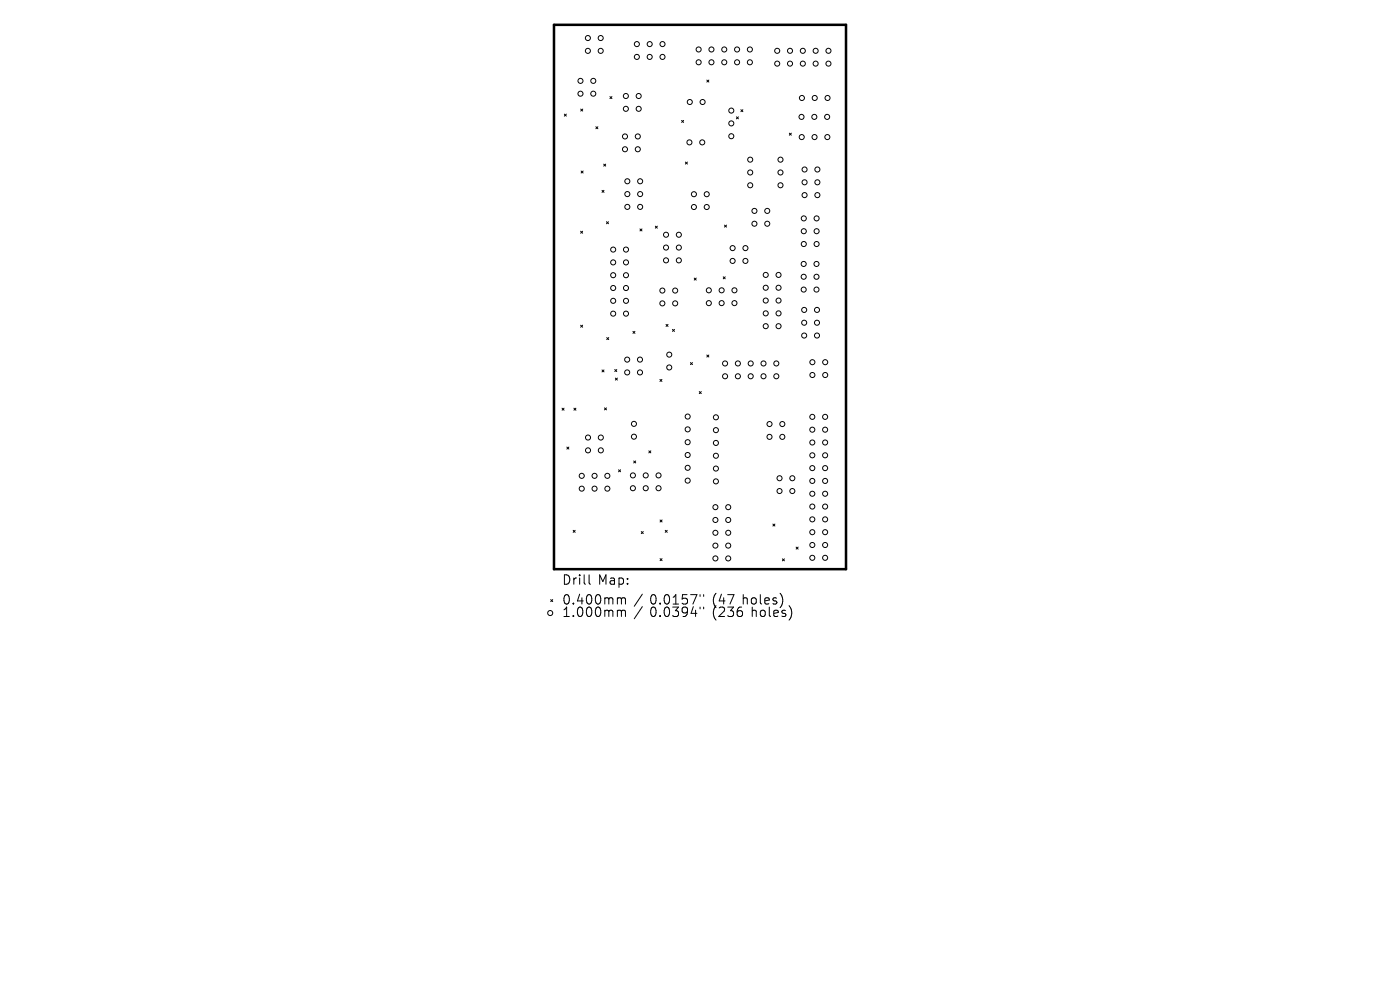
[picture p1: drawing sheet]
<svg xmlns="http://www.w3.org/2000/svg" width="297mm" height="210mm" viewBox="0 0 297 210" stroke-linecap="round" stroke-linejoin="round" font-family="sans-serif">
<defs><g id="words">
<g font-size="2.8">
<text x="119.3" y="124.5">Drill</text>
<text x="126.8" y="124.5">Map:</text>
<text x="119.3" y="128.7">0.400mm</text>
<text x="119.3" y="131.3">1.000mm</text>
<text x="137.9" y="128.7">0.0157&quot;</text>
<text x="137.9" y="131.3">0.0394&quot;</text>
<text x="151.2" y="128.7">(47</text>
<text x="151.2" y="131.3">(236</text>
<text x="157.6" y="128.7">holes)</text>
<text x="159.5" y="131.3">holes)</text>
</g>
</g></defs>
<path d="M117.5 5.3h62v115.4h-62z" fill="none" stroke="#000" stroke-width=".54"/>
<g fill="none" stroke="#000" stroke-width=".21">
<path d="M150 17l.4 .4M150.4 17l-.4 .4M119.7 24.2l.4 .4M120.1 24.2l-.4 .4M123.2 23.1l.4 .5M123.3 36.3l.4 .4M123.6 23.1l-.4 .5M123.7 36.3l-.4 .4M126.4 26.9l.4 .4M126.8 26.9l-.4 .4M128.1 34.8l.4 .4M128.5 34.8l-.4 .4"/>
<path d="M129.4 20.5l.4 .4M129.8 20.5l-.4 .4M144.6 25.5l.4 .5M145 25.5l-.4 .5M145.4 34.4l.4 .4M145.8 34.4l-.4 .4M156.2 24.8l.5 .4M156.7 24.8l-.5 .4M157.2 23.3l.4 .4M157.6 23.3l-.4 .4M167.5 28.3l.4 .4M167.9 28.3l-.4 .4"/>
<path d="M123.2 49.1l.4 .4M123.6 49.1l-.4 .4M127.7 40.4l.4 .4M128.1 40.4l-.4 .4M128.7 47l.4 .5M129.1 47l-.4 .5M135.8 48.6l.4 .4M136.2 48.6l-.4 .4M139 48l.5 .4M139.5 48l-.5 .4M147.3 59l.4 .4M147.7 59l-.4 .4"/>
<path d="M153.4 58.7l.5 .4M153.7 47.8l.4 .4M153.9 58.7l-.5 .4M154.1 47.8l-.4 .4M123.2 69l.4 .4M123.6 69l-.4 .4M127.7 78.5l.4 .4M128.1 78.5l-.4 .4M128.7 71.6l.4 .4M129.1 71.6l-.4 .4M130.4 78.4l.4 .4M130.8 78.4l-.4 .4"/>
<path d="M134.3 70.3l.4 .4M134.7 70.3l-.4 .4M141.3 68.8l.4 .4M141.7 68.8l-.4 .4M142.7 69.9l.4 .4M143.1 69.9l-.4 .4M146.5 76.9l.4 .4M146.9 76.9l-.4 .4M150 75.3l.4 .4M150.4 75.3l-.4 .4M119.2 86.6l.5 .4M119.7 86.6l-.5 .4"/>
<path d="M120.3 94.8l.4 .5M120.7 94.8l-.4 .5M121.8 86.6l.4 .4M122.2 86.6l-.4 .4M128.2 86.5l.5 .5M128.7 86.5l-.5 .5M130.5 80.2l.5 .4M131 80.2l-.5 .4M131.2 99.7l.5 .4M131.7 99.7l-.5 .4M134.4 97.8l.5 .4M134.9 97.8l-.5 .4"/>
<path d="M137.6 95.6l.5 .5M138.1 95.6l-.5 .5M140 80.5l.4 .4M140.4 80.5l-.4 .4M148.3 83.1l.5 .4M148.8 83.1l-.5 .4M121.6 112.5l.4 .4M122 112.5l-.4 .4M136 112.8l.5 .4M136.5 112.8l-.5 .4M140 110.3l.5 .4M140 118.5l.5 .4"/>
<path d="M140.5 110.3l-.5 .4M140.5 118.5l-.5 .4M141.1 112.5l.5 .4M141.6 112.5l-.5 .4M164 111.2l.4 .4M164.4 111.2l-.4 .4M166 118.5l.4 .5M166.4 118.5l-.4 .5M168.9 116.1l.4 .4M169.3 116.1l-.4 .4M116.8 127.2l.5 .4M117.3 127.2l-.5 .4"/>
<path d="M125 121.9v1.8l.3 .2M131.5 126.8l.3 .3M131.5 129.4l.3 .3M131.8 127.1v1M131.8 129.7v1.1M131.8 127.1l.3-.3 .5 .1 .1 1.2M131.8 129.7l.3-.3 .5 .1 .1 1.3M136.3 126l-1.7 2.6M136.3 128.7l-1.7 2.6M148.5 126.1v.4M148.5 128.8v.4M149.3 126.1v.4"/>
<path d="M149.3 128.8v.4M166 126.7v1.3M167.9 129.4v1.3"/>
<circle cx="123.1" cy="17.2" r=".54"/>
<circle cx="123.1" cy="19.9" r=".54"/>
<circle cx="124.7" cy="8.1" r=".54"/>
<circle cx="124.7" cy="10.8" r=".54"/>
<circle cx="125.9" cy="17.2" r=".54"/>
<circle cx="125.9" cy="19.9" r=".54"/>
<circle cx="127.4" cy="8.1" r=".54"/>
<circle cx="127.4" cy="10.8" r=".54"/>
<circle cx="135.1" cy="9.4" r=".54"/>
<circle cx="135.1" cy="12.1" r=".54"/>
<circle cx="137.8" cy="9.4" r=".54"/>
<circle cx="137.8" cy="12.1" r=".54"/>
<circle cx="140.5" cy="9.4" r=".54"/>
<circle cx="140.5" cy="12.1" r=".54"/>
<circle cx="148.2" cy="13.2" r=".54"/>
<circle cx="148.2" cy="10.5" r=".54"/>
<circle cx="150.9" cy="13.2" r=".54"/>
<circle cx="150.9" cy="10.5" r=".54"/>
<circle cx="153.6" cy="13.2" r=".54"/>
<circle cx="153.6" cy="10.5" r=".54"/>
<circle cx="156.4" cy="13.2" r=".54"/>
<circle cx="156.4" cy="10.5" r=".54"/>
<circle cx="159.1" cy="13.2" r=".54"/>
<circle cx="159.1" cy="10.5" r=".54"/>
<circle cx="164.9" cy="10.8" r=".54"/>
<circle cx="164.9" cy="13.5" r=".54"/>
<circle cx="167.6" cy="13.5" r=".54"/>
<circle cx="167.6" cy="10.8" r=".54"/>
<circle cx="170.3" cy="10.8" r=".54"/>
<circle cx="170.3" cy="13.5" r=".54"/>
<circle cx="173" cy="13.5" r=".54"/>
<circle cx="173" cy="10.8" r=".54"/>
<circle cx="175.8" cy="10.8" r=".54"/>
<circle cx="175.8" cy="13.5" r=".54"/>
<circle cx="132.6" cy="31.7" r=".54"/>
<circle cx="132.6" cy="28.9" r=".54"/>
<circle cx="132.8" cy="20.4" r=".54"/>
<circle cx="132.8" cy="23.1" r=".54"/>
<circle cx="133.1" cy="38.5" r=".54"/>
<circle cx="135.3" cy="31.7" r=".54"/>
<circle cx="135.3" cy="28.9" r=".54"/>
<circle cx="135.5" cy="20.4" r=".54"/>
<circle cx="135.5" cy="23.1" r=".54"/>
<circle cx="135.8" cy="38.5" r=".54"/>
<circle cx="146.3" cy="30.2" r=".54"/>
<circle cx="146.3" cy="21.6" r=".54"/>
<circle cx="149" cy="30.2" r=".54"/>
<circle cx="149.1" cy="21.6" r=".54"/>
<circle cx="155.1" cy="23.5" r=".54"/>
<circle cx="155.1" cy="28.9" r=".54"/>
<circle cx="155.1" cy="26.2" r=".54"/>
<circle cx="159.2" cy="36.6" r=".54"/>
<circle cx="159.2" cy="39.3" r=".54"/>
<circle cx="159.2" cy="33.9" r=".54"/>
<circle cx="165.6" cy="36.6" r=".54"/>
<circle cx="165.6" cy="39.3" r=".54"/>
<circle cx="165.6" cy="33.9" r=".54"/>
<circle cx="170" cy="24.8" r=".54"/>
<circle cx="170.1" cy="29.1" r=".54"/>
<circle cx="170.1" cy="20.8" r=".54"/>
<circle cx="170.7" cy="38.7" r=".54"/>
<circle cx="170.7" cy="36" r=".54"/>
<circle cx="172.8" cy="24.8" r=".54"/>
<circle cx="172.8" cy="29.1" r=".54"/>
<circle cx="172.8" cy="20.8" r=".54"/>
<circle cx="173.4" cy="38.7" r=".54"/>
<circle cx="173.4" cy="36" r=".54"/>
<circle cx="175.5" cy="24.8" r=".54"/>
<circle cx="175.5" cy="29.1" r=".54"/>
<circle cx="175.6" cy="20.8" r=".54"/>
<circle cx="130.1" cy="55.7" r=".54"/>
<circle cx="130.1" cy="52.9" r=".54"/>
<circle cx="130.1" cy="58.4" r=".54"/>
<circle cx="132.8" cy="55.7" r=".54"/>
<circle cx="132.8" cy="52.9" r=".54"/>
<circle cx="132.8" cy="58.4" r=".54"/>
<circle cx="133.1" cy="41.2" r=".54"/>
<circle cx="133.1" cy="43.9" r=".54"/>
<circle cx="135.8" cy="41.2" r=".54"/>
<circle cx="135.8" cy="43.9" r=".54"/>
<circle cx="141.3" cy="55.2" r=".54"/>
<circle cx="141.3" cy="52.5" r=".54"/>
<circle cx="141.3" cy="49.8" r=".54"/>
<circle cx="144" cy="55.2" r=".54"/>
<circle cx="144" cy="52.5" r=".54"/>
<circle cx="144" cy="49.8" r=".54"/>
<circle cx="147.2" cy="43.9" r=".53"/>
<circle cx="147.2" cy="41.2" r=".53"/>
<circle cx="149.9" cy="43.9" r=".54"/>
<circle cx="149.9" cy="41.2" r=".54"/>
<circle cx="155.4" cy="55.4" r=".54"/>
<circle cx="155.4" cy="52.6" r=".54"/>
<circle cx="158.1" cy="52.6" r=".54"/>
<circle cx="158.1" cy="55.4" r=".54"/>
<circle cx="160" cy="44.7" r=".54"/>
<circle cx="160" cy="47.5" r=".54"/>
<circle cx="162.4" cy="58.3" r=".54"/>
<circle cx="162.8" cy="44.7" r=".54"/>
<circle cx="162.8" cy="47.5" r=".54"/>
<circle cx="165.2" cy="58.3" r=".54"/>
<circle cx="170.5" cy="58.7" r=".54"/>
<circle cx="170.5" cy="56" r=".54"/>
<circle cx="170.5" cy="46.3" r=".54"/>
<circle cx="170.5" cy="51.8" r=".54"/>
<circle cx="170.5" cy="49" r=".54"/>
<circle cx="170.7" cy="41.4" r=".54"/>
<circle cx="173.2" cy="58.7" r=".54"/>
<circle cx="173.2" cy="56" r=".54"/>
<circle cx="173.2" cy="46.3" r=".54"/>
<circle cx="173.2" cy="51.8" r=".54"/>
<circle cx="173.2" cy="49" r=".54"/>
<circle cx="173.4" cy="41.4" r=".54"/>
<circle cx="130.1" cy="61.1" r=".54"/>
<circle cx="130.1" cy="66.5" r=".54"/>
<circle cx="130.1" cy="63.8" r=".54"/>
<circle cx="132.8" cy="61.1" r=".54"/>
<circle cx="132.8" cy="66.5" r=".54"/>
<circle cx="132.8" cy="63.8" r=".54"/>
<circle cx="133.1" cy="79" r=".54"/>
<circle cx="133.1" cy="76.3" r=".54"/>
<circle cx="135.8" cy="79" r=".54"/>
<circle cx="135.8" cy="76.3" r=".54"/>
<circle cx="140.5" cy="61.6" r=".54"/>
<circle cx="140.5" cy="64.4" r=".54"/>
<circle cx="142" cy="77.9" r=".54"/>
<circle cx="142" cy="75.2" r=".54"/>
<circle cx="143.2" cy="61.6" r=".53"/>
<circle cx="143.2" cy="64.4" r=".53"/>
<circle cx="150.4" cy="61.6" r=".54"/>
<circle cx="150.4" cy="64.3" r=".54"/>
<circle cx="153.1" cy="61.6" r=".54"/>
<circle cx="153.1" cy="64.3" r=".54"/>
<circle cx="153.8" cy="79.8" r=".54"/>
<circle cx="153.8" cy="77.1" r=".54"/>
<circle cx="155.8" cy="61.6" r=".53"/>
<circle cx="155.8" cy="64.3" r=".54"/>
<circle cx="156.5" cy="79.8" r=".54"/>
<circle cx="156.5" cy="77.1" r=".54"/>
<circle cx="159.3" cy="79.8" r=".54"/>
<circle cx="159.3" cy="77.1" r=".54"/>
<circle cx="162" cy="79.8" r=".54"/>
<circle cx="162" cy="77.1" r=".54"/>
<circle cx="162.4" cy="63.8" r=".54"/>
<circle cx="162.4" cy="66.5" r=".54"/>
<circle cx="162.4" cy="69.2" r=".54"/>
<circle cx="162.4" cy="61" r=".54"/>
<circle cx="164.7" cy="79.8" r=".54"/>
<circle cx="164.7" cy="77.1" r=".54"/>
<circle cx="165.2" cy="69.2" r=".54"/>
<circle cx="165.2" cy="63.8" r=".54"/>
<circle cx="165.2" cy="66.5" r=".54"/>
<circle cx="165.2" cy="61" r=".54"/>
<circle cx="170.5" cy="61.4" r=".54"/>
<circle cx="170.6" cy="68.5" r=".54"/>
<circle cx="170.6" cy="65.7" r=".54"/>
<circle cx="170.6" cy="71.2" r=".54"/>
<circle cx="172.3" cy="76.8" r=".54"/>
<circle cx="172.3" cy="79.6" r=".54"/>
<circle cx="173.2" cy="61.4" r=".54"/>
<circle cx="173.3" cy="68.5" r=".54"/>
<circle cx="173.3" cy="65.7" r=".54"/>
<circle cx="173.3" cy="71.2" r=".54"/>
<circle cx="175.1" cy="76.8" r=".54"/>
<circle cx="175.1" cy="79.6" r=".54"/>
<circle cx="124.7" cy="92.8" r=".54"/>
<circle cx="124.7" cy="95.5" r=".54"/>
<circle cx="127.5" cy="92.8" r=".54"/>
<circle cx="127.5" cy="95.5" r=".54"/>
<circle cx="134.5" cy="92.6" r=".54"/>
<circle cx="134.5" cy="89.9" r=".54"/>
<circle cx="145.9" cy="88.4" r=".54"/>
<circle cx="145.9" cy="96.5" r=".54"/>
<circle cx="145.9" cy="91.1" r=".54"/>
<circle cx="145.9" cy="93.8" r=".54"/>
<circle cx="145.9" cy="99.2" r=".54"/>
<circle cx="151.9" cy="94" r=".54"/>
<circle cx="151.9" cy="99.4" r=".54"/>
<circle cx="151.9" cy="96.7" r=".54"/>
<circle cx="151.9" cy="88.5" r=".54"/>
<circle cx="151.9" cy="91.2" r=".54"/>
<circle cx="163.2" cy="90" r=".54"/>
<circle cx="163.2" cy="92.7" r=".54"/>
<circle cx="166" cy="92.7" r=".54"/>
<circle cx="166" cy="90" r=".54"/>
<circle cx="172.3" cy="93.9" r=".54"/>
<circle cx="172.3" cy="88.4" r=".54"/>
<circle cx="172.3" cy="99.3" r=".54"/>
<circle cx="172.3" cy="91.1" r=".54"/>
<circle cx="172.3" cy="96.6" r=".54"/>
<circle cx="175" cy="93.9" r=".54"/>
<circle cx="175" cy="88.4" r=".54"/>
<circle cx="175" cy="99.3" r=".54"/>
<circle cx="175" cy="91.1" r=".54"/>
<circle cx="175" cy="96.6" r=".54"/>
<circle cx="123.4" cy="100.9" r=".54"/>
<circle cx="123.4" cy="103.7" r=".54"/>
<circle cx="126.1" cy="100.9" r=".54"/>
<circle cx="126.1" cy="103.7" r=".54"/>
<circle cx="128.8" cy="100.9" r=".54"/>
<circle cx="128.8" cy="103.7" r=".54"/>
<circle cx="134.3" cy="100.8" r=".54"/>
<circle cx="134.3" cy="103.6" r=".54"/>
<circle cx="137" cy="100.8" r=".54"/>
<circle cx="137" cy="103.6" r=".54"/>
<circle cx="139.7" cy="100.8" r=".54"/>
<circle cx="139.7" cy="103.6" r=".54"/>
<circle cx="145.9" cy="102" r=".54"/>
<circle cx="151.8" cy="118.5" r=".54"/>
<circle cx="151.8" cy="113" r=".54"/>
<circle cx="151.8" cy="107.6" r=".54"/>
<circle cx="151.8" cy="110.3" r=".54"/>
<circle cx="151.8" cy="115.7" r=".54"/>
<circle cx="151.9" cy="102.1" r=".54"/>
<circle cx="154.5" cy="118.5" r=".54"/>
<circle cx="154.5" cy="113" r=".54"/>
<circle cx="154.5" cy="107.6" r=".54"/>
<circle cx="154.5" cy="110.3" r=".54"/>
<circle cx="154.5" cy="115.7" r=".54"/>
<circle cx="165.4" cy="101.4" r=".54"/>
<circle cx="165.4" cy="104.2" r=".54"/>
<circle cx="168.1" cy="101.4" r=".54"/>
<circle cx="168.1" cy="104.2" r=".54"/>
<circle cx="172.3" cy="110.2" r=".54"/>
<circle cx="172.3" cy="104.7" r=".54"/>
<circle cx="172.3" cy="115.6" r=".54"/>
<circle cx="172.3" cy="118.3" r=".54"/>
<circle cx="172.3" cy="102" r=".54"/>
<circle cx="172.3" cy="112.9" r=".54"/>
<circle cx="172.3" cy="107.5" r=".54"/>
<circle cx="175" cy="110.2" r=".54"/>
<circle cx="175" cy="104.7" r=".54"/>
<circle cx="175" cy="115.6" r=".54"/>
<circle cx="175" cy="102" r=".54"/>
<circle cx="175" cy="118.3" r=".54"/>
<circle cx="175" cy="107.5" r=".54"/>
<circle cx="175" cy="112.9" r=".54"/>
<circle cx="116.7" cy="130" r=".54"/>
</g>
<use href="#words"/>
</svg>
